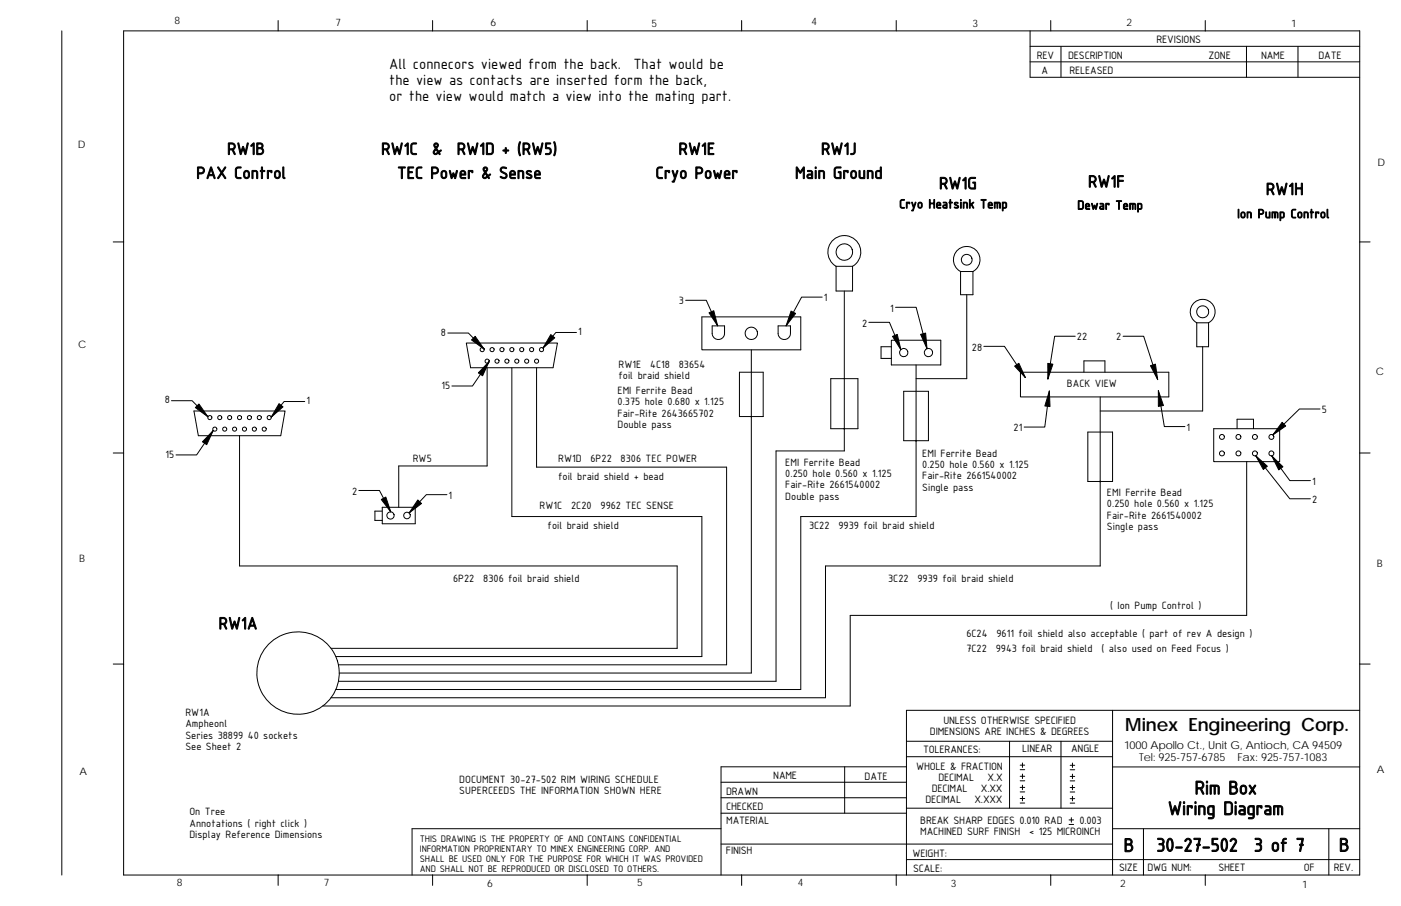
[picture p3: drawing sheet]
<svg xmlns="http://www.w3.org/2000/svg" width="432mm" height="279mm" viewBox="0 0 432 279" stroke-linecap="round" stroke-linejoin="round" font-family="sans-serif">
<defs><g id="words">
<g font-size="6.3">
<text x="368.2" y="245">Rim Box</text>
<text x="359.9" y="251.3">Wiring Diagram</text>
<text x="346.3" y="262.7">B</text>
<text x="356.4" y="262.6">30-27-502</text>
<text x="386.4" y="262.6">3 of 7</text>
<text x="412.7" y="262.6">B</text>
</g>
<g font-size="5.6">
<text x="70" y="47.7">RW1B</text>
<text x="117.5" y="47.7">RW1C</text>
<text x="133.1" y="47.7">&amp;</text>
<text x="140.8" y="47.7">RW1D + (RW5)</text>
<text x="209.1" y="47.7">RW1E</text>
<text x="253" y="47.7">RW1J</text>
<text x="60.5" y="55.1">PAX Control</text>
<text x="122.4" y="55.1">TEC Power &amp; Sense</text>
<text x="202" y="55.1">Cryo Power</text>
<text x="245" y="55.1">Main Ground</text>
<text x="289.4" y="58.3">RW1G</text>
<text x="335.3" y="57.8">RW1F</text>
<text x="390.1" y="60.1">RW1H</text>
<text x="67.4" y="194">RW1A</text>
<text x="346.8" y="225.3">Minex Engineering Corp.</text>
</g>
<g font-size="4.9">
<text x="120" y="21.3">All connecors viewed from the back.</text>
<text x="195.2" y="21.3">That would be</text>
<text x="120" y="26.2">the view as contacts are inserted form the back,</text>
<text x="120" y="31.2">or the view would match a view into the mating part.</text>
</g>
<g font-size="4.2">
<text x="277.1" y="64.2">Cryo Heatsink Temp</text>
<text x="332" y="64.6">Dewar Temp</text>
<text x="381.3" y="67.2">Ion Pump Control</text>
</g>
<g font-size="3.6">
<text x="356.4" y="13.4">REVISIONS</text>
<text x="319.6" y="18.2">REV</text>
<text x="321" y="22.7">A</text>
<text x="329.2" y="18.2">DESCRIPTION</text>
<text x="329.6" y="22.7">RELEASED</text>
<text x="372.4" y="18.1">ZONE</text>
<text x="388.7" y="18.1">NAME</text>
<text x="406.4" y="18.1">DATE</text>
<text x="286.6" y="226.7">DIMENSIONS ARE INCHES &amp; DEGREES</text>
<text x="290.8" y="223.3">UNLESS OTHERWISE SPECIFIED</text>
<text x="284.5" y="232.2">TOLERANCES:</text>
<text x="315.1" y="232">LINEAR</text>
<text x="330.1" y="231.9">ANGLE</text>
<text x="282.4" y="237.4">WHOLE &amp; FRACTION</text>
<text x="223.8" y="245.1">DRAWN</text>
<text x="238.3" y="240.3">NAME</text>
<text x="266.5" y="240.4">DATE</text>
<text x="287.2" y="244.2">DECIMAL</text>
<text x="289.2" y="240.8">DECIMAL</text>
<text x="302.3" y="244.2">X.XX</text>
<text x="304.4" y="240.8">X.X</text>
<text x="223.8" y="249.9">CHECKED</text>
<text x="285.2" y="247.6">DECIMAL</text>
<text x="300.4" y="247.6">X.XXX</text>
<text x="223.8" y="254">MATERIAL</text>
<text x="283.6" y="254.1">BREAK SHARP EDGES 0.010 RAD</text>
<text x="283.6" y="257.6">MACHINED SURF FINISH</text>
<text x="317.2" y="257.6">&lt; 125 MICROINCH</text>
<text x="332.7" y="254.1">0.003</text>
<text x="223.8" y="263.3">FINISH</text>
<text x="281.3" y="264.2">WEIGHT:</text>
<text x="281.4" y="268.9">SCALE:</text>
<text x="344.9" y="268.6">SIZE</text>
<text x="353.7" y="268.7">DWG NUM:</text>
<text x="375.5" y="268.7">SHEET</text>
<text x="401.8" y="268.7">OF</text>
<text x="411.1" y="268.7">REV.</text>
</g>
<g font-size="3.5">
<text x="209.2" y="93.9">3</text>
<text x="253.9" y="92.9">1</text>
<text x="265.7" y="100.7">2</text>
<text x="274.4" y="96.1">1</text>
<text x="135.9" y="103.6">8</text>
<text x="178.2" y="103.4">1</text>
<text x="331.9" y="105">22</text>
<text x="344" y="105">2</text>
<text x="190.6" y="113.4">RW1E</text>
<text x="200.4" y="113.4">4C18</text>
<text x="209.2" y="113.4">83654</text>
<text x="299.6" y="108.1">28</text>
<text x="136.1" y="119.9">15</text>
<text x="190.6" y="116.9">foil braid shield</text>
<text x="328.8" y="119.5">BACK VIEW</text>
<text x="50.8" y="124.4">8</text>
<text x="94.4" y="124.7">1</text>
<text x="190.3" y="121.5">EMI Ferrite Bead</text>
<text x="190.3" y="125">0.375 hole 0.680 x 1.125</text>
<text x="190.3" y="128.6">Fair-Rite 2643665702</text>
<text x="407.4" y="127.4">5</text>
<text x="190.3" y="132.1">Double pass</text>
<text x="312.4" y="133">21</text>
<text x="365.7" y="132.9">1</text>
<text x="51" y="141.1">15</text>
<text x="127.2" y="142.4">RW5</text>
<text x="172" y="142.4">RW1D</text>
<text x="182" y="142.4">6P22</text>
<text x="191.3" y="142.4">8306 TEC POWER</text>
<text x="242" y="143.6">EMI Ferrite Bead</text>
<text x="284.2" y="140.8">EMI Ferrite Bead</text>
<text x="172" y="148.1">foil braid shield + bead</text>
<text x="242" y="147.1">0.250 hole 0.560 x 1.125</text>
<text x="284.2" y="144.3">0.250 hole 0.560 x 1.125</text>
<text x="284.2" y="147.9">Fair-Rite 2661540002</text>
<text x="404.4" y="149.5">1</text>
<text x="108.5" y="152.5">2</text>
<text x="138.3" y="153.9">1</text>
<text x="242" y="150.6">Fair-Rite 2661540002</text>
<text x="242" y="154.2">Double pass</text>
<text x="284.2" y="151.4">Single pass</text>
<text x="341.2" y="152.9">EMI Ferrite Bead</text>
<text x="404.4" y="155.1">2</text>
<text x="166.3" y="157">RW1C</text>
<text x="176" y="157">2C20</text>
<text x="185.1" y="157">9962 TEC SENSE</text>
<text x="341.2" y="156.4">0.250 hole 0.560 x 1.125</text>
<text x="341.2" y="159.9">Fair-Rite 2661540002</text>
<text x="168.8" y="163">foil braid shield</text>
<text x="249.3" y="163.1">3C22</text>
<text x="258.4" y="163.1">9939 foil braid shield</text>
<text x="341.2" y="163.4">Single pass</text>
<text x="139.7" y="179.4">6P22</text>
<text x="148.9" y="179.4">8306 foil braid shield</text>
<text x="273.7" y="179.4">3C22</text>
<text x="282.8" y="179.4">9939 foil braid shield</text>
<text x="342.2" y="187.9">( Ion Pump Control )</text>
<text x="297.8" y="196.5">6C24</text>
<text x="307.1" y="196.5">9611 foil shield also acceptable ( part of rev A design )</text>
<text x="297.8" y="201">7C22</text>
<text x="306.9" y="201">9943 foil braid shield</text>
<text x="339.5" y="201">( also used on Feed Focus )</text>
<text x="57.1" y="220.8">RW1A</text>
<text x="57.1" y="224.3">Ampheonl</text>
<text x="57.1" y="227.9">Series 38899 40 sockets</text>
<text x="57.1" y="231.4">See Sheet 2</text>
<text x="141.5" y="241.4">DOCUMENT 30-27-502 RIM WIRING SCHEDULE</text>
<text x="141.5" y="245">SUPERCEEDS THE INFORMATION SHOWN HERE</text>
<text x="58.4" y="251.4">On Tree</text>
<text x="58.4" y="255">Annotations ( right click )</text>
<text x="58.4" y="258.5">Display Reference Dimensions</text>
</g>
<g font-size="3.4">
<text x="346.4" y="230.8">1000 Apollo Ct., Unit G, Antioch, CA 94509</text>
<text x="351.1" y="234.7">Tel: 925-757-6785</text>
<text x="381.4" y="234.7">Fax: 925-757-1083</text>
</g>
<g font-size="3.2">
<text x="53.8" y="7.4">8</text>
<text x="103.4" y="7.9">7</text>
<text x="151.2" y="8.1">6</text>
<text x="200.8" y="8.4">5</text>
<text x="250.1" y="7.7">4</text>
<text x="299.7" y="8.2">3</text>
<text x="347.2" y="7.9">2</text>
<text x="397.9" y="8.3">1</text>
<text x="24" y="45.5">D</text>
<text x="424.5" y="51.1">D</text>
<text x="24.1" y="107.3">C</text>
<text x="424.1" y="115.6">C</text>
<text x="24.4" y="173.2">B</text>
<text x="424.3" y="174.8">B</text>
<text x="24.5" y="238.9">A</text>
<text x="424.3" y="238.4">A</text>
<text x="129.4" y="259.7">THIS DRAWING IS THE PROPERTY OF AND CONTAINS CONFIDENTIAL</text>
<text x="129.4" y="262.7">INFORMATION PROPRIENTARY TO MINEX ENGINEERING CORP. AND</text>
<text x="129.4" y="265.8">SHALL BE USED ONLY FOR THE PURPOSE FOR WHICH IT WAS PROVIDED</text>
<text x="129.4" y="268.8">AND SHALL NOT BE REPRODUCED OR DISCLOSED TO OTHERS.</text>
<text x="54.5" y="273.3">8</text>
<text x="99.8" y="273.3">7</text>
<text x="150.1" y="273.7">6</text>
<text x="196.4" y="273.3">5</text>
<text x="245.9" y="273.3">4</text>
<text x="293" y="273.4">3</text>
<text x="345.3" y="273.5">2</text>
<text x="401.3" y="273.7">1</text>
</g>
</g></defs>
<g fill="none" stroke="#000" stroke-width=".31">
<path d="M19 9.5v260.4M85.7 6.3v3.2M133.3 9.5h-95.2v195.3M133.3 6.3v3.2M133.3 9.5h238.2M181 6.3v3.2M228.6 6.3v3.2M276.2 6.3v3.2M317.5 19.1h101.6M317.5 14.3h101.6M317.5 9.5v14.3h101.6M323.8 6.3v3.2"/>
<path d="M327 14.3v9.5M371.5 9.5h47.6v260.4h-381v-65.1h-3.2M371.5 6.3v3.2M384.2 14.3v9.5M400 14.3v9.5M34.9 74.6h3.2M419.1 74.6h3.2M211.3 92.6h6.4l3.5 7.9M216.3 97.7h30.5v10.2h-30.5zM253.4 91.6h-6.3l-4.8 8.9M257.7 82.1a5.1 5.1 0 0 1-1.4-7.6 5.1 5.1 0 0 1 7.8 0 5.1 5.1 0 0 1-1.3 7.6M257.7 82.1v7.6h5.1v-7.6"/>
<path d="M257.7 82.1h5.1M260.2 89.7v49.4h-21v71h-134.9M267.8 99.4h6.3l3.5 8.4M276 94.8h6.4l3.3 12.7M296.1 83.7a4.1 4.1 0 0 1-1.3-6.2 4.1 4.1 0 0 1 6.3 0 4.1 4.1 0 0 1-1.2 6.2M296.1 83.7v7.2h3.8v-7.2M296.1 83.7h3.8M298 90.9v25.9h-15.7M368.9 99.5a3.8 3.8 0 0 1-1.2-5.8 3.8 3.8 0 0 1 5.9 0 3.8 3.8 0 0 1-1.1 5.8M368.9 99.5v7.4h3.6v-7.4M368.9 99.5h3.6M138 102.7h6.4l4.8 5"/>
<path d="M143.7 105.8h28.1l-1.3 7.6h-25.4zM150.1 113.4v30.3h-27.2v12.7M150.7 111.5l-5.1 7.5h-6.3M157.8 113.4v45.9h58.5v43.2h-112.8M165.4 113.4v30.7h58.5v60.9h-119.6M177.7 102.5h-6.4l-4 4.9M219.5 100.5h3.8v2.3a1.91 1.91 0 0 1-1.9 1.9 1.91 1.91 0 0 1-1.9-1.9zM227.9 114.8h7.3v13.7h-7.3zM231.6 107.9v99.7h-127M239.8 100.5h3.8v2.3a1.91 1.91 0 0 1-1.9 1.9 1.91 1.91 0 0 1-1.9-1.9zM256.1 116.8h8.3v15.4h-8.3zM274.7 106.9h-3.2v3.6h3.2"/>
<path d="M274.7 104.9h15.3v7.6h-15.3zM282.3 112.5v46.8h-35.5v53.3h-143.3M303.2 106.8h6.4l6.4 9.6M314.5 114.8h45.7v7.6h-45.7zM331.4 103.7h-6.3l-2.1 13.2M334.1 114.8v-3.5h6.5v3.5M346.1 103.7h6.4l4.3 13.4M370.7 106.9v19.8h-31.6M34.9 139.7h3.2M52.9 123.6h6.3l4.9 4.9M59.8 126.7h28.1l-1.4 7.7h-25.4zM65.7 132.8l-5.1 7.5h-6.3"/>
<path d="M73.8 134.4v40.1h134.9v25.4h-106.7M93.9 123.8h-6.3l-4 4.9M231.5 128.4l.1 .1M231.6 128.4l-.1 .1M260.2 132.1l.1 .2M260.3 132.1l-.2 .2M278.5 120.7h7.7v15.2h-7.7zM282.3 135.8l.1 .2M282.4 135.8l-.1 .2M323.4 120.6l-1.4 11.1h-6.3M335.3 133.2h7.6v15.3h-7.6zM339.1 122.4v52.1h-84.7v40.7h-152.4"/>
<path d="M357 120.5l1.9 11.1h6.3M374.1 132.2h20.3v10.2h-20.3zM381.3 132.2v-2.9h5v2.9M406.8 126.1h-6.3l-8.2 8M419.1 139.7h3.2M110.6 151.3h6.3l3.5 6.6M117.8 157.6h-2.3v2.9h2.3M117.8 156.4h10.2v5.1h-10.2zM137.8 152.5h-6.4l-5.3 5.7M339 148.4l.2 .2M339.2 148.4l-.2 .2M384.2 142.4v47.4h-122.2v27.9h-162.5"/>
<path d="M387 140.5l10.5 13.3h6.4M392 140.6l5.5 7.6h6.4M342.9 219.1v50.8M419.1 219.1h-139.7v50.8M419.1 204.8h3.2M260.3 236.5v14.3M279.4 228.6h63.5M279.4 233.4h63.5M279.4 236.5h-57.2v33.3M311.1 228.6v20.6M314.4 237.4h1.4M314.4 236h1.4"/>
<path d="M314.4 239.4h1.4M315.1 235.3v1.4M315.1 238.7v1.4M327 228.6v20.6M329.8 237.4h1.4M329.8 239.4h1.4M329.8 236h1.4M330.5 235.3v1.4M330.5 238.7v1.4M342.9 236.5h76.2M222.2 246h57.2M222.2 255.6h-95.2v14.3"/>
<path d="M222.2 250.8h57.2M222.2 241.2h57.2M279.4 249.2h63.5M314.4 240.8h1.4M314.4 244.2h1.4M314.4 242.8h1.4M314.4 247.7h1.4M314.4 246.3h1.4M315.1 242.1v1.4M315.1 245.6v1.4M329.5 254.3h1.4M329.5 252.9h1.4"/>
<path d="M329.8 240.8h1.4M329.8 244.2h1.4M329.8 247.7h1.4M329.8 246.3h1.4M329.8 242.9h1.4M330.2 252.2v1.4M330.5 242.2v1.3M330.5 245.6v1.4M342.9 255.6h76.2M352.4 255.6v14.3M409.6 255.6v14.3M85.7 269.9v3.2"/>
<path d="M133.3 269.9v3.2M181 269.9v3.2M222.2 260.3h120.7M228.6 269.9v3.2M276.2 269.9v3.2M279.4 265.1h139.7M323.8 269.9v3.2M371.5 269.9v3.2"/>
<circle cx="260.2" cy="77.7" r="2.54"/>
<circle cx="298" cy="80.1" r="1.65"/>
<circle cx="370.7" cy="96.2" r="1.85"/>
<circle cx="148.6" cy="107.8" r=".63"/>
<circle cx="150.1" cy="111.4" r=".63"/>
<circle cx="151.7" cy="107.8" r=".63"/>
<circle cx="153.2" cy="111.4" r=".63"/>
<circle cx="154.7" cy="107.8" r=".63"/>
<circle cx="156.2" cy="111.4" r=".63"/>
<circle cx="157.8" cy="107.8" r=".63"/>
<circle cx="159.3" cy="111.4" r=".63"/>
<circle cx="160.8" cy="107.8" r=".63"/>
<circle cx="162.3" cy="111.4" r=".63"/>
<circle cx="163.9" cy="107.8" r=".63"/>
<circle cx="165.4" cy="111.4" r=".63"/>
<circle cx="166.9" cy="107.8" r=".63"/>
<circle cx="231.6" cy="102.8" r="1.9"/>
<circle cx="278.5" cy="108.7" r="1.27"/>
<circle cx="286.2" cy="108.7" r="1.27"/>
<circle cx="64.7" cy="128.8" r=".63"/>
<circle cx="66.2" cy="132.3" r=".63"/>
<circle cx="67.7" cy="128.8" r=".63"/>
<circle cx="69.2" cy="132.3" r=".63"/>
<circle cx="70.8" cy="128.8" r=".63"/>
<circle cx="72.3" cy="132.3" r=".63"/>
<circle cx="73.8" cy="128.8" r=".63"/>
<circle cx="75.3" cy="132.3" r=".63"/>
<circle cx="76.9" cy="128.8" r=".63"/>
<circle cx="78.4" cy="132.3" r=".63"/>
<circle cx="79.9" cy="128.8" r=".63"/>
<circle cx="81.4" cy="132.3" r=".63"/>
<circle cx="83" cy="128.8" r=".63"/>
<circle cx="376.6" cy="134.7" r=".76"/>
<circle cx="376.6" cy="139.8" r=".76"/>
<circle cx="381.7" cy="134.7" r=".76"/>
<circle cx="381.7" cy="139.8" r=".76"/>
<circle cx="386.8" cy="134.7" r=".76"/>
<circle cx="386.8" cy="139.8" r=".76"/>
<circle cx="391.8" cy="134.7" r=".76"/>
<circle cx="391.8" cy="139.8" r=".76"/>
<circle cx="120.4" cy="159" r="1.12"/>
<circle cx="125.4" cy="159" r="1.01"/>
<circle cx="91.9" cy="207.6" r="12.7"/>
</g>
<g fill="#000" stroke="#000" stroke-width=".31">
<path d="M146.5 103.7l2.7 4-3.9-2.9z" fill-rule="evenodd"/>
<path d="M150.7 111.5l-2 4.4-1.3-.9z" fill-rule="evenodd"/>
<path d="M169.8 103.2l1.2 1-3.7 3.2z" fill-rule="evenodd"/>
<path d="M218.5 96.5l1.5-.7 1.2 4.7z" fill-rule="evenodd"/>
<path d="M243.8 95.9l1.4 .8-2.9 3.8z" fill-rule="evenodd"/>
<path d="M275.1 103.7l1.4-.6 1.1 4.7z" fill-rule="evenodd"/>
<path d="M283.7 103.1l1.6-.4 .4 4.8z" fill-rule="evenodd"/>
<path d="M312.7 112.9l1.3-.9 2 4.4z" fill-rule="evenodd"/>
<path d="M322.9 112.1l1.6 .2-1.5 4.6z" fill-rule="evenodd"/>
<path d="M354.6 112.8l1.5-.5 .7 4.8z" fill-rule="evenodd"/>
<path d="M60.2 125.7l1.1-1.1 2.8 3.9z" fill-rule="evenodd"/>
<path d="M65.7 132.8l-2 4.3-1.3-.9z" fill-rule="evenodd"/>
<path d="M86 124.5l1.2 1-3.6 3.2z" fill-rule="evenodd"/>
<path d="M323.4 120.6l.2 4.8-1.6-.2z" fill-rule="evenodd"/>
<path d="M357 120.5l1.6 4.6-1.6 .2z" fill-rule="evenodd"/>
<path d="M395.2 130.2l1.1 1.2-4 2.7z" fill-rule="evenodd"/>
<path d="M117.5 154l1.4-.7 1.5 4.6z" fill-rule="evenodd"/>
<path d="M128.8 154.2l1.1 1.1-3.8 2.9z" fill-rule="evenodd"/>
<path d="M387 140.5l3.6 3.3-1.2 1z" fill-rule="evenodd"/>
<path d="M392 140.6l3.4 3.4-1.3 .9z" fill-rule="evenodd"/>
</g>
<use href="#words"/>
</svg>
